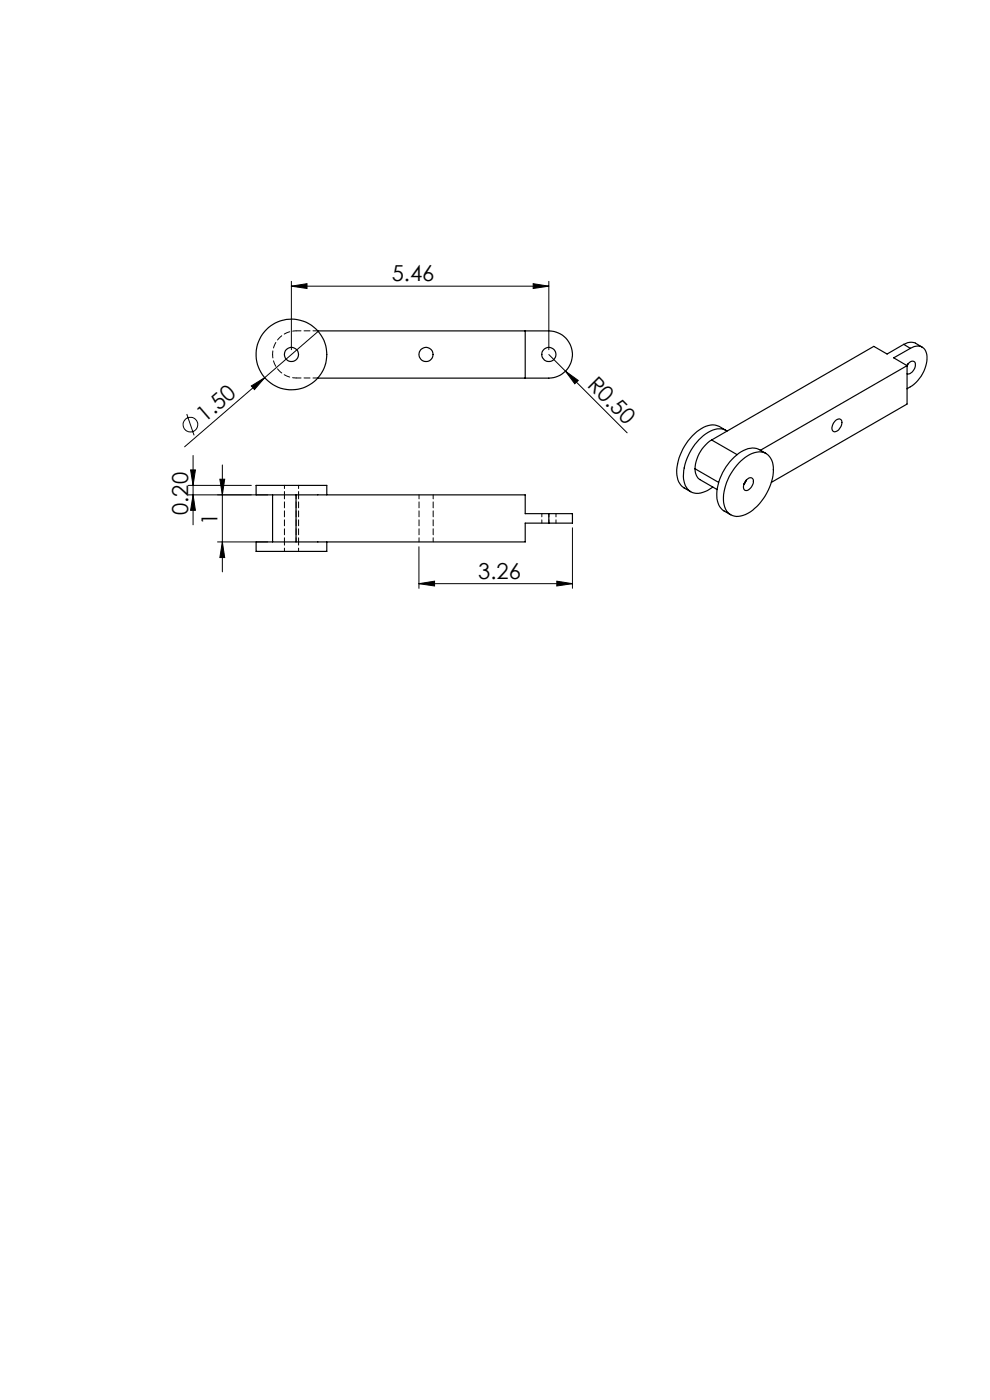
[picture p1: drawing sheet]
<svg xmlns="http://www.w3.org/2000/svg" width="210mm" height="297mm" viewBox="0 0 210 297" stroke-linecap="round" stroke-linejoin="round" font-family="sans-serif">
<defs><g id="words">
<g font-size="4.7">
<text x="83.1" y="59.7">5.46</text>
<text x="124.4" y="81.8" transform="rotate(45 124.4 81.8)">R0.50</text>
<text x="43.5" y="89.7" transform="rotate(-41 43.5 89.7)">1.50</text>
<text x="39.9" y="109.2" transform="rotate(-90 39.9 109.2)">0.20</text>
<text x="46.2" y="111.4" transform="rotate(-90 46.2 111.4)">1</text>
<text x="101.4" y="122.8">3.26</text>
</g>
</g></defs>
<g fill="none" stroke="#000" stroke-width=".21">
<path d="M61.8 59.7v14.5M116.4 59.7v14.5M61.8 60.7l3.3-.5v1zM61.8 60.7h54.6M67.5 70.3l-28.3 24.5M113.1 60.2l3.3 .5-3.3 .5zM116.4 75.2l16.6 16.6M119.9 78.7l2.8 2-.8 .7zM39.6 87.8l1.6 4.6M40.4 99.7h1.1l-.5 3.3zM41 96.6v14.7M47.2 98.6v22.7"/>
<path d="M53.3 81.9l2.9-1.8-2.2 2.6zM39.9 103h13.4M39.9 105h16.9M41 105l.5 3.3h-1.1zM46.1 115h10.7M46.6 101.7h1.1l-.5 3.3zM47.2 115l.5 3.3h-1.1zM88.9 116v8.8M121.4 112v12.8M88.9 123.8l3.3-.5v1zM88.9 123.8h32.5M118.1 123.3l3.3 .5-3.3 .5z"/>
<circle cx="40.4" cy="90.1" r="1.54"/>
</g>
<g fill="#000">
<path d="M119.9 78.7l2.8 2-.8 .7zM53.3 81.9l2.9-1.8-2.2 2.6z"/>
<path d="M113.1 60.2l3.3 .5-3.3 .5zM61.8 60.7l3.3-.5v1z"/>
<path d="M40.4 99.7h1.1l-.5 3.3zM41 105l.5 3.3h-1.1z"/>
<path d="M46.6 101.7h1.1l-.5 3.3zM47.2 115l.5 3.3h-1.1z"/>
<path d="M118.1 123.3l3.3 .5-3.3 .5zM88.9 123.8l3.3-.5v1z"/>
</g>
<g fill="none" stroke="#000" stroke-width=".25">
<path d="M67.4 70.2h49a5 5 0 0 1 5 5 5 5 0 0 1-5 5h-49M111.4 70.2v10M191.7 73.1l.8-.4 1.1-.1 2 1.1M191.7 73.1l-3.5 2-2.9-1.6-34.3 19.8M191.7 73.1l1.4 .8M192.4 77.5a1.08 1.08 0 0 1 1.7-.6 1.92 1.92 0 0 1-1.7 2.4M192.4 77.6v8.1l-28.8 16.6M192.4 77.6l-31.1 17.9M192.7 77.1l-.3 .5M193.1 73.9a2.08 2.08 0 0 1 3.4 1 7.3 7.3 0 0 1-4.1 7.6M193.1 73.9l-3.5 2 2.8 1.7M147.4 99.4l.1 1 .6 1 4 2.5"/>
<path d="M147.4 99.4l5 2.9M151 93.3a7.8 7.8 0 0 0-3.6 6.1M151 93.3l5.4 3.1M154 91.3l-1.4-.8a4 4 0 0 0-4.3 .7 11.4 11.4 0 0 0-4.7 9.6 3.6 3.6 0 0 0 1.5 2.7l1.4 .8M154.2 91.4a3.9 3.9 0 0 0-4.5 .6 11.3 11.3 0 0 0-4.6 10.1 2.94 2.94 0 0 0 4.5 2.2l1.6-1M156.7 98.2a5.9 5.9 0 0 1 5.2-2.2 3.7 3.7 0 0 1 2.1 4.2 11.6 11.6 0 0 1-5.8 8.9 3 3 0 0 1-4.7-2.5 11.1 11.1 0 0 1 3.2-8.4zM162.5 96.2a5.2 5.2 0 0 0-2.4-1.1 7 7 0 0 0-5.7 3.4 9.8 9.8 0 0 0-2.1 8.2l.4 .9a4.6 4.6 0 0 0 2.3 1.6M177.2 89.2a.76 .76 0 0 1 1-.3 .76 .76 0 0 1 .4 1 1.7 1.7 0 0 1-1.8 1.6 1.61 1.61 0 0 1 .4-2.3zM57.8 105v10M62.8 105v10M69.3 105v-2h-15v2h57.1v4h5M116.4 109h5v2h-5"/>
<path d="M116.4 111h-5v4h-57.1v2h15v-2M116.4 109v2M158.3 101.9l-.5 .8M158.4 101.7a.76 .76 0 0 1 1-.3 .76 .76 0 0 1 .4 1 1.83 1.83 0 0 1-1.8 1.6 1.61 1.61 0 0 1 .4-2.3z"/>
<circle cx="61.8" cy="75.2" r="7.5"/>
<circle cx="61.8" cy="75.2" r="1.5"/>
<circle cx="90.4" cy="75.2" r="1.5"/>
<circle cx="116.4" cy="75.2" r="1.5"/>
</g>
<path d="M67.4 70.2h-4.6M62.8 80.2h4.6" fill="none" stroke="#000" stroke-width=".21" stroke-dasharray="1.3 .6" stroke-dashoffset=".2"/>
<path d="M57.8 75.2a5 5 0 0 0 5 5M62.8 70.2a5 5 0 0 0-5 5" fill="none" stroke="#000" stroke-width=".21" stroke-dasharray="1.3 .6" stroke-dashoffset=".5"/>
<path d="M60.3 115v2M60.3 103v2M63.3 117v-2M63.3 105v-2M114.9 109v2M116.4 109v2M117.9 111v-2" fill="none" stroke="#000" stroke-width=".21" stroke-dasharray="1.3 .6" stroke-dashoffset=".6"/>
<path d="M60.3 105v10M62.8 115v-10M63.3 115v-10M88.9 105v10M91.9 115v-10" fill="none" stroke="#000" stroke-width=".21" stroke-dasharray="1.3 .6" stroke-dashoffset=".4"/>
<use href="#words"/>
</svg>
